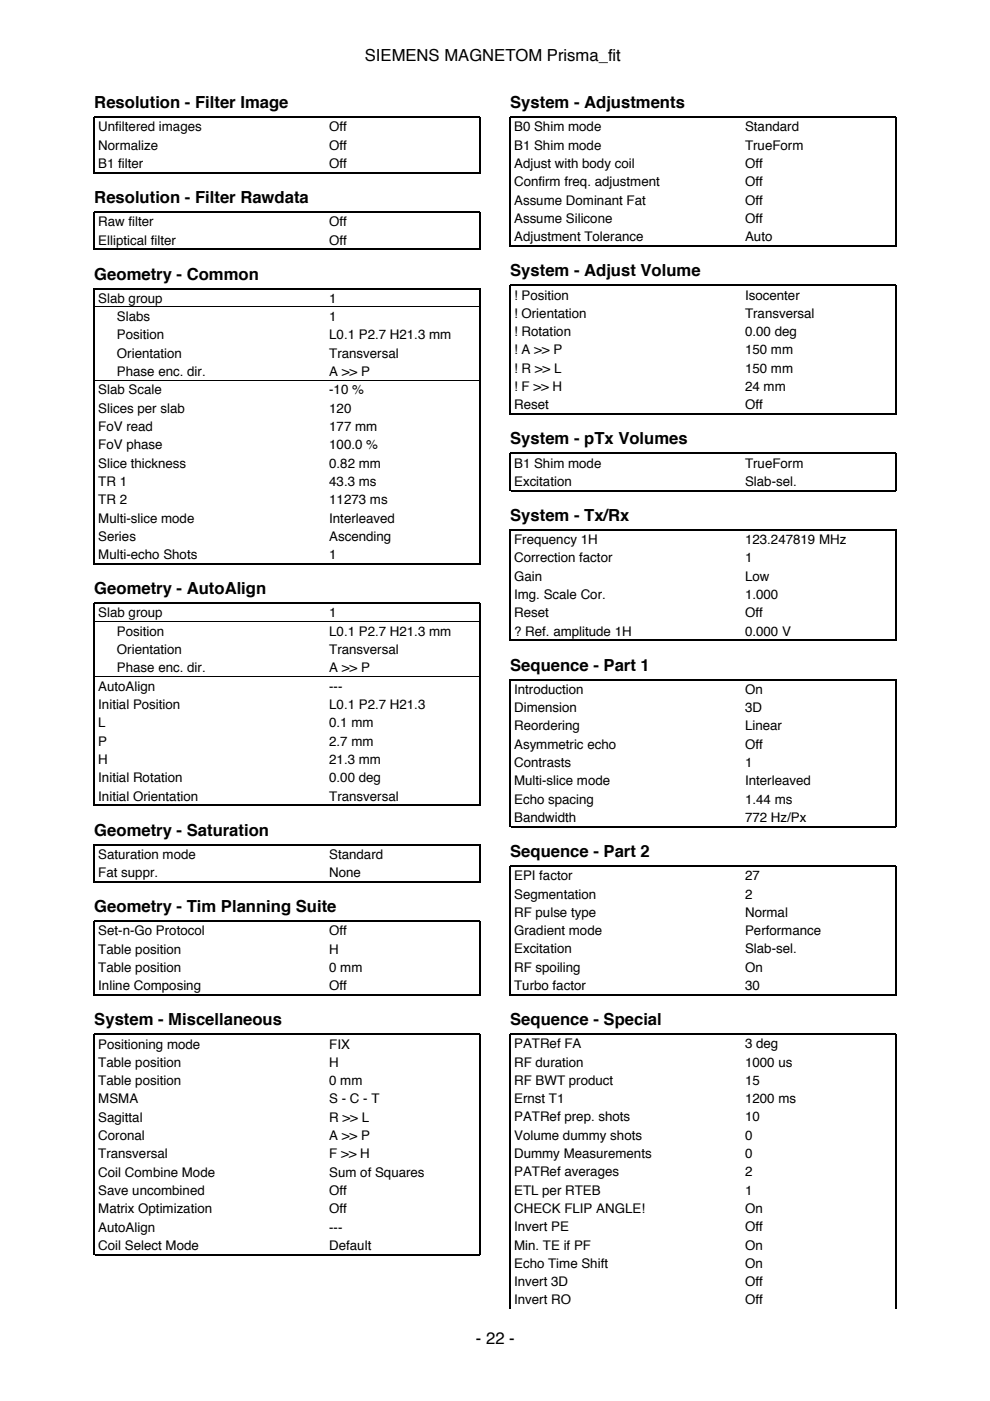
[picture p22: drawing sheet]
<svg xmlns="http://www.w3.org/2000/svg" width="210mm" height="297mm" viewBox="0 0 210 297" stroke-linecap="round" stroke-linejoin="round" font-family="sans-serif">
<defs><g id="words">
<g font-size="3.5">
<text x="77.4" y="12.9">SIEMENS MAGNETOM Prisma_fit</text>
<text x="20" y="22.9">Resolution - Filter Image</text>
<text x="108.2" y="22.9">System - Adjustments</text>
<text x="20" y="43">Resolution - Filter Rawdata</text>
<text x="20" y="59.3">Geometry - Common</text>
<text x="108.2" y="58.6">System - Adjust Volume</text>
<text x="108.2" y="94.2">System - pTx Volumes</text>
<text x="108.2" y="110.4">System - Tx/Rx</text>
<text x="20" y="126">Geometry - AutoAlign</text>
<text x="108.2" y="142.2">Sequence - Part 1</text>
<text x="20" y="177.2">Geometry - Saturation</text>
<text x="108.2" y="181.7">Sequence - Part 2</text>
<text x="20" y="193.4">Geometry - Tim Planning Suite</text>
<text x="20" y="217.4">System - Miscellaneous</text>
<text x="108.2" y="217.3">Sequence - Special</text>
<text x="100.9" y="284.9">- 22 -</text>
</g>
<g font-size="2.8">
<text x="20.8" y="27.9">Unfiltered images</text>
<text x="69.8" y="27.9">Off</text>
<text x="109" y="27.9">B0 Shim mode</text>
<text x="158" y="27.9">Standard</text>
<text x="20.8" y="31.7">Normalize</text>
<text x="20.8" y="35.6">B1 filter</text>
<text x="69.8" y="31.7">Off</text>
<text x="69.8" y="35.6">Off</text>
<text x="109" y="31.7">B1 Shim mode</text>
<text x="109" y="35.6">Adjust with body coil</text>
<text x="158" y="31.7">TrueForm</text>
<text x="158" y="35.6">Off</text>
<text x="109" y="39.5">Confirm freq. adjustment</text>
<text x="158" y="39.5">Off</text>
<text x="20.8" y="48">Raw filter</text>
<text x="69.8" y="48">Off</text>
<text x="109" y="43.4">Assume Dominant Fat</text>
<text x="109" y="47.3">Assume Silicone</text>
<text x="158" y="43.4">Off</text>
<text x="158" y="47.3">Off</text>
<text x="20.8" y="51.9">Elliptical filter</text>
<text x="69.8" y="51.9">Off</text>
<text x="109" y="51.2">Adjustment Tolerance</text>
<text x="158" y="51.2">Auto</text>
<text x="20.8" y="64.2">Slab group</text>
<text x="69.8" y="64.2">1</text>
<text x="109" y="63.5">! Position</text>
<text x="158" y="63.5">Isocenter</text>
<text x="24.8" y="68.1">Slabs</text>
<text x="24.8" y="72">Position</text>
<text x="69.8" y="68.1">1</text>
<text x="69.8" y="72">L0.1 P2.7 H21.3 mm</text>
<text x="109" y="67.4">! Orientation</text>
<text x="109" y="71.3">! Rotation</text>
<text x="158" y="67.4">Transversal</text>
<text x="158" y="71.3">0.00 deg</text>
<text x="24.8" y="75.8">Orientation</text>
<text x="69.8" y="75.8">Transversal</text>
<text x="109" y="75.1">! A &gt;&gt; P</text>
<text x="158" y="75.1">150 mm</text>
<text x="20.8" y="83.6">Slab Scale</text>
<text x="24.8" y="79.7">Phase enc. dir.</text>
<text x="69.8" y="79.7">A &gt;&gt; P</text>
<text x="69.8" y="83.6">-10 %</text>
<text x="109" y="79">! R &gt;&gt; L</text>
<text x="109" y="82.9">! F &gt;&gt; H</text>
<text x="158" y="79">150 mm</text>
<text x="158" y="82.9">24 mm</text>
<text x="20.8" y="87.5">Slices per slab</text>
<text x="69.8" y="87.5">120</text>
<text x="109" y="86.8">Reset</text>
<text x="158" y="86.8">Off</text>
<text x="20.8" y="91.4">FoV read</text>
<text x="20.8" y="95.3">FoV phase</text>
<text x="69.8" y="91.4">177 mm</text>
<text x="69.8" y="95.3">100.0 %</text>
<text x="20.8" y="99.2">Slice thickness</text>
<text x="69.8" y="99.2">0.82 mm</text>
<text x="109" y="99.1">B1 Shim mode</text>
<text x="158" y="99.1">TrueForm</text>
<text x="20.8" y="103">TR 1</text>
<text x="20.8" y="106.9">TR 2</text>
<text x="69.8" y="103">43.3 ms</text>
<text x="69.8" y="106.9">11273 ms</text>
<text x="109" y="103">Excitation</text>
<text x="158" y="103">Slab-sel.</text>
<text x="20.8" y="110.8">Multi-slice mode</text>
<text x="69.8" y="110.8">Interleaved</text>
<text x="20.8" y="114.7">Series</text>
<text x="20.8" y="118.6">Multi-echo Shots</text>
<text x="69.8" y="114.7">Ascending</text>
<text x="69.8" y="118.6">1</text>
<text x="109" y="115.4">Frequency 1H</text>
<text x="109" y="119.2">Correction factor</text>
<text x="158" y="115.4">123.247819 MHz</text>
<text x="158" y="119.2">1</text>
<text x="109" y="123.1">Gain</text>
<text x="158" y="123.1">Low</text>
<text x="20.8" y="130.9">Slab group</text>
<text x="69.8" y="130.9">1</text>
<text x="109" y="127">Img. Scale Cor.</text>
<text x="109" y="130.9">Reset</text>
<text x="158" y="127">1.000</text>
<text x="158" y="130.9">Off</text>
<text x="24.8" y="134.8">Position</text>
<text x="69.8" y="134.8">L0.1 P2.7 H21.3 mm</text>
<text x="109" y="134.8">? Ref. amplitude 1H</text>
<text x="158" y="134.8">0.000 V</text>
<text x="24.8" y="138.7">Orientation</text>
<text x="24.8" y="142.6">Phase enc. dir.</text>
<text x="69.8" y="138.7">Transversal</text>
<text x="69.8" y="142.6">A &gt;&gt; P</text>
<text x="20.8" y="146.5">AutoAlign</text>
<text x="69.8" y="146.5">---</text>
<text x="109" y="147.1">Introduction</text>
<text x="158" y="147.1">On</text>
<text x="20.8" y="150.3">Initial Position</text>
<text x="20.8" y="154.2">L</text>
<text x="69.8" y="150.3">L0.1 P2.7 H21.3</text>
<text x="69.8" y="154.2">0.1 mm</text>
<text x="109" y="151">Dimension</text>
<text x="109" y="154.9">Reordering</text>
<text x="158" y="151">3D</text>
<text x="158" y="154.9">Linear</text>
<text x="20.8" y="158.1">P</text>
<text x="20.8" y="162">H</text>
<text x="69.8" y="158.1">2.7 mm</text>
<text x="69.8" y="162">21.3 mm</text>
<text x="109" y="158.7">Asymmetric echo</text>
<text x="158" y="158.7">Off</text>
<text x="20.8" y="165.9">Initial Rotation</text>
<text x="69.8" y="165.9">0.00 deg</text>
<text x="109" y="162.6">Contrasts</text>
<text x="109" y="166.5">Multi-slice mode</text>
<text x="158" y="162.6">1</text>
<text x="158" y="166.5">Interleaved</text>
<text x="20.8" y="169.7">Initial Orientation</text>
<text x="69.8" y="169.7">Transversal</text>
<text x="109" y="170.4">Echo spacing</text>
<text x="158" y="170.4">1.44 ms</text>
<text x="109" y="174.3">Bandwidth</text>
<text x="158" y="174.3">772 Hz/Px</text>
<text x="20.8" y="182.1">Saturation mode</text>
<text x="20.8" y="186">Fat suppr.</text>
<text x="69.8" y="182.1">Standard</text>
<text x="69.8" y="186">None</text>
<text x="109" y="186.6">EPI factor</text>
<text x="109" y="190.5">Segmentation</text>
<text x="158" y="186.6">27</text>
<text x="158" y="190.5">2</text>
<text x="109" y="194.4">RF pulse type</text>
<text x="158" y="194.4">Normal</text>
<text x="20.8" y="198.3">Set-n-Go Protocol</text>
<text x="20.8" y="202.2">Table position</text>
<text x="69.8" y="198.3">Off</text>
<text x="69.8" y="202.2">H</text>
<text x="109" y="198.3">Gradient mode</text>
<text x="109" y="202.1">Excitation</text>
<text x="158" y="198.3">Performance</text>
<text x="158" y="202.1">Slab-sel.</text>
<text x="20.8" y="206.1">Table position</text>
<text x="20.8" y="210">Inline Composing</text>
<text x="69.8" y="206.1">0 mm</text>
<text x="69.8" y="210">Off</text>
<text x="109" y="206">RF spoiling</text>
<text x="109" y="209.9">Turbo factor</text>
<text x="158" y="206">On</text>
<text x="158" y="209.9">30</text>
<text x="20.8" y="222.3">Positioning mode</text>
<text x="20.8" y="226.2">Table position</text>
<text x="69.8" y="222.3">FIX</text>
<text x="69.8" y="226.2">H</text>
<text x="109" y="222.2">PATRef FA</text>
<text x="109" y="226.1">RF duration</text>
<text x="158" y="222.2">3 deg</text>
<text x="158" y="226.1">1000 us</text>
<text x="20.8" y="230.1">Table position</text>
<text x="20.8" y="234">MSMA</text>
<text x="69.8" y="230.1">0 mm</text>
<text x="69.8" y="234">S - C - T</text>
<text x="109" y="230">RF BWT product</text>
<text x="109" y="233.9">Ernst T1</text>
<text x="158" y="230">15</text>
<text x="158" y="233.9">1200 ms</text>
<text x="20.8" y="237.8">Sagittal</text>
<text x="69.8" y="237.8">R &gt;&gt; L</text>
<text x="109" y="237.8">PATRef prep. shots</text>
<text x="158" y="237.8">10</text>
<text x="20.8" y="241.7">Coronal</text>
<text x="20.8" y="245.6">Transversal</text>
<text x="69.8" y="241.7">A &gt;&gt; P</text>
<text x="69.8" y="245.6">F &gt;&gt; H</text>
<text x="109" y="241.7">Volume dummy shots</text>
<text x="109" y="245.5">Dummy Measurements</text>
<text x="158" y="241.7">0</text>
<text x="158" y="245.5">0</text>
<text x="20.8" y="249.5">Coil Combine Mode</text>
<text x="69.8" y="249.5">Sum of Squares</text>
<text x="109" y="249.4">PATRef averages</text>
<text x="158" y="249.4">2</text>
<text x="20.8" y="253.4">Save uncombined</text>
<text x="20.8" y="257.2">Matrix Optimization</text>
<text x="69.8" y="253.4">Off</text>
<text x="69.8" y="257.2">Off</text>
<text x="109" y="253.3">ETL per RTEB</text>
<text x="109" y="257.2">CHECK FLIP ANGLE!</text>
<text x="158" y="253.3">1</text>
<text x="158" y="257.2">On</text>
<text x="20.8" y="261.1">AutoAlign</text>
<text x="69.8" y="261.1">---</text>
<text x="109" y="261.1">Invert PE</text>
<text x="158" y="261.1">Off</text>
<text x="20.8" y="265">Coil Select Mode</text>
<text x="69.8" y="265">Default</text>
<text x="109" y="264.9">Min. TE if PF</text>
<text x="109" y="268.8">Echo Time Shift</text>
<text x="158" y="264.9">On</text>
<text x="158" y="268.8">On</text>
<text x="109" y="272.7">Invert 3D</text>
<text x="158" y="272.7">Off</text>
<text x="109" y="276.6">Invert RO</text>
<text x="158" y="276.6">Off</text>
</g>
</g></defs>
<g fill="none" stroke="#000" stroke-width=".26">
<path d="M20 36.8v-12h81.8v12M20.1 36.6h81.6M20 53v-8h81.8v8M20.1 52.8h81.6M108.2 52.3v-27.5h81.8v27.5M108.3 52.1h81.6M108.2 87.9v-27.4h81.8v27.4M108.3 87.8h81.6M20 119.7v-58.5h81.8v58.5M20.1 119.6h81.6M108.2 104.1v-8h81.8v8M108.3 104h81.6"/>
<path d="M108.2 135.9v-23.6h81.8v23.6M108.3 135.7h81.6M20 170.9v-43h81.8v43M20.1 170.7h81.6M108.2 175.4v-31.3h81.8v31.3M108.3 175.3h81.6M20 187.1v-8h81.8v8M20.1 187h81.6M20 211.1v-15.8h81.8v15.8M20.1 211h81.6M108.2 211v-27.4h81.8v27.4M108.3 210.9h81.6"/>
<path d="M20 266.1v-46.8h81.8v46.8M20.1 266h81.6M108.2 277.4v-58.2h81.8v58.2"/>
</g>
<path d="M20.1 65.1h81.6M20.1 80.6h81.6M20.1 131.8h81.6M20.1 143.4h81.6" fill="none" stroke="#000" stroke-width=".21"/>
<use href="#words"/>
</svg>
